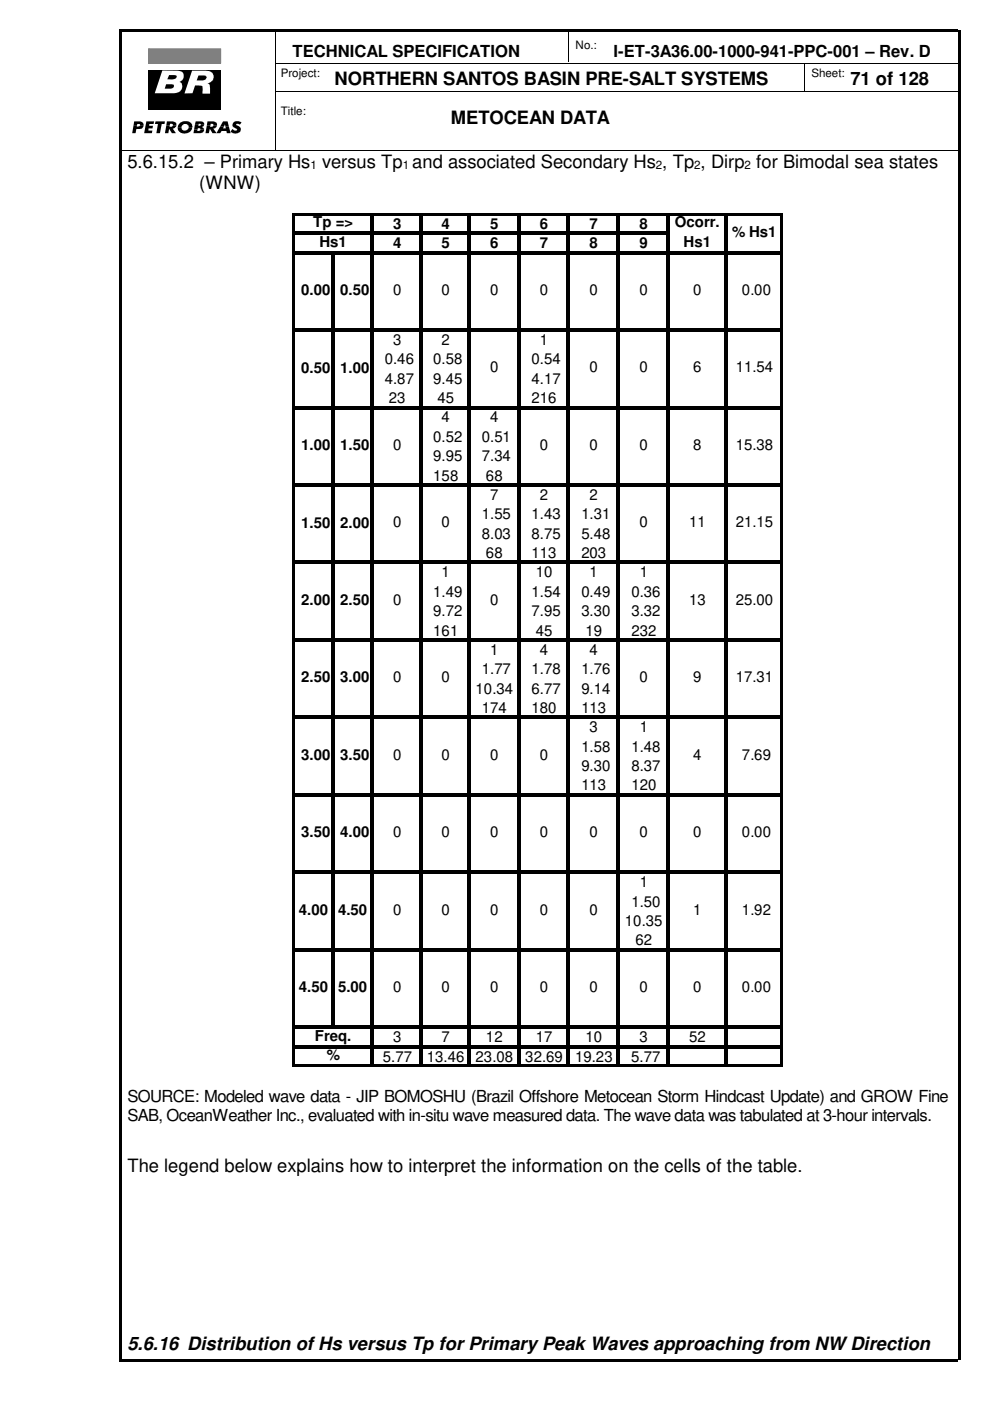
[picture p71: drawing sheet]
<svg xmlns="http://www.w3.org/2000/svg" width="210mm" height="297mm" viewBox="0 0 210 297" stroke-linecap="round" stroke-linejoin="round" font-family="sans-serif">
<defs><g id="words">
<g font-size="3.9">
<text x="71" y="18.1">NORTHERN SANTOS BASIN PRE-SALT SYSTEMS</text>
<text x="180.3" y="18.1">71 of 128</text>
<text x="95.6" y="26.2">METOCEAN DATA</text>
<text x="27" y="35.6">5.6.15.2 – Primary Hs versus Tp and associated Secondary Hs , Tp , Dirp for Bimodal sea states</text>
<text x="42.2" y="40">(WNW)</text>
<text x="27" y="248.5">The legend below explains how to interpret the information on the cells of the table.</text>
<text x="27" y="286.2">5.6.16 Distribution of Hs versus Tp for Primary Peak Waves approaching from NW Direction</text>
</g>
<g font-size="3.5">
<text x="62" y="12.1">TECHNICAL SPECIFICATION</text>
<text x="130.1" y="12.1">I-ET-3A36.00-1000-941-PPC-001 – Rev. D</text>
<text x="27" y="233.7">SOURCE: Modeled wave data - JIP BOMOSHU (Brazil Offshore Metocean Storm Hindcast Update) and GROW Fine</text>
<text x="27" y="237.7">SAB, OceanWeather Inc., evaluated with in-situ wave measured data. The wave data was tabulated at 3-hour intervals.</text>
</g>
<g font-size="3.2">
<text x="66.4" y="48.2">Tp =&gt;</text>
<text x="67.7" y="52.3">Hs1</text>
<text x="83.4" y="48.6">3</text>
<text x="83.4" y="52.7">4</text>
<text x="93.6" y="48.6">4</text>
<text x="93.6" y="52.7">5</text>
<text x="103.9" y="48.6">5</text>
<text x="103.9" y="52.7">6</text>
<text x="114.5" y="48.6">6</text>
<text x="114.5" y="52.7">7</text>
<text x="125" y="48.6">7</text>
<text x="125" y="52.7">8</text>
<text x="135.6" y="48.6">8</text>
<text x="135.6" y="52.7">9</text>
<text x="143.1" y="48.2">Ocorr.</text>
<text x="144.9" y="52.3">Hs1</text>
<text x="155.2" y="50.2">% Hs1</text>
<text x="63.8" y="62.6">0.00 0.50</text>
<text x="83.4" y="62.5">0</text>
<text x="93.6" y="62.5">0</text>
<text x="103.9" y="62.5">0</text>
<text x="114.5" y="62.5">0</text>
<text x="125" y="62.5">0</text>
<text x="135.6" y="62.5">0</text>
<text x="147" y="62.5">0</text>
<text x="157.3" y="62.5">0.00</text>
<text x="81.6" y="77.3">0.46</text>
<text x="83.4" y="73.2">3</text>
<text x="91.9" y="77.3">0.58</text>
<text x="93.6" y="73.2">2</text>
<text x="112.7" y="77.3">0.54</text>
<text x="114.5" y="73.2">1</text>
<text x="63.8" y="79">0.50 1.00</text>
<text x="81.6" y="81.4">4.87</text>
<text x="91.9" y="81.4">9.45</text>
<text x="103.9" y="79">0</text>
<text x="112.7" y="81.4">4.17</text>
<text x="125" y="79">0</text>
<text x="135.6" y="79">0</text>
<text x="147" y="79">6</text>
<text x="156" y="79">11.54</text>
<text x="82.5" y="85.5">23</text>
<text x="92.8" y="85.5">45</text>
<text x="93.6" y="89.6">4</text>
<text x="103.9" y="89.6">4</text>
<text x="112.7" y="85.5">216</text>
<text x="63.8" y="95.4">1.00 1.50</text>
<text x="83.4" y="95.4">0</text>
<text x="91.9" y="93.7">0.52</text>
<text x="102.2" y="93.7">0.51</text>
<text x="114.5" y="95.4">0</text>
<text x="125" y="95.4">0</text>
<text x="135.6" y="95.4">0</text>
<text x="147" y="95.4">8</text>
<text x="156" y="95.4">15.38</text>
<text x="91.9" y="101.9">158</text>
<text x="91.9" y="97.8">9.95</text>
<text x="102.2" y="97.8">7.34</text>
<text x="103" y="101.9">68</text>
<text x="103.9" y="106">7</text>
<text x="114.5" y="106">2</text>
<text x="125" y="106">2</text>
<text x="63.8" y="111.8">1.50</text>
<text x="72.1" y="111.8">2.00</text>
<text x="83.4" y="111.8">0</text>
<text x="93.6" y="111.8">0</text>
<text x="102.2" y="110.1">1.55</text>
<text x="112.7" y="110.1">1.43</text>
<text x="123.3" y="110.1">1.31</text>
<text x="135.6" y="111.8">0</text>
<text x="146.1" y="111.8">11</text>
<text x="156" y="111.8">21.15</text>
<text x="102.2" y="114.2">8.03</text>
<text x="103" y="118.3">68</text>
<text x="112.7" y="118.3">113</text>
<text x="112.7" y="114.2">8.75</text>
<text x="123.3" y="118.3">203</text>
<text x="123.3" y="114.2">5.48</text>
<text x="93.6" y="122.4">1</text>
<text x="113.6" y="122.4">10</text>
<text x="125" y="122.4">1</text>
<text x="135.6" y="122.4">1</text>
<text x="63.8" y="128.3">2.00 2.50</text>
<text x="83.4" y="128.2">0</text>
<text x="91.9" y="126.5">1.49</text>
<text x="91.9" y="130.6">9.72</text>
<text x="103.9" y="128.2">0</text>
<text x="112.7" y="126.5">1.54</text>
<text x="112.7" y="130.6">7.95</text>
<text x="123.3" y="126.5">0.49</text>
<text x="123.3" y="130.6">3.30</text>
<text x="133.9" y="126.5">0.36</text>
<text x="133.9" y="130.6">3.32</text>
<text x="146.1" y="128.2">13</text>
<text x="156" y="128.2">25.00</text>
<text x="91.9" y="134.7">161</text>
<text x="113.6" y="134.7">45</text>
<text x="124.2" y="134.7">19</text>
<text x="133.9" y="134.7">232</text>
<text x="102.2" y="143">1.77</text>
<text x="103.9" y="138.9">1</text>
<text x="112.7" y="143">1.78</text>
<text x="114.5" y="138.9">4</text>
<text x="123.3" y="143">1.76</text>
<text x="125" y="138.9">4</text>
<text x="63.8" y="144.7">2.50 3.00</text>
<text x="83.4" y="144.7">0</text>
<text x="93.6" y="144.7">0</text>
<text x="100.8" y="147.1">10.34</text>
<text x="112.7" y="147.1">6.77</text>
<text x="123.3" y="147.1">9.14</text>
<text x="135.6" y="144.7">0</text>
<text x="147" y="144.7">9</text>
<text x="156" y="144.7">17.31</text>
<text x="102.2" y="151.2">174</text>
<text x="112.7" y="151.2">180</text>
<text x="123.3" y="151.2">113</text>
<text x="125" y="155.3">3</text>
<text x="135.6" y="155.3">1</text>
<text x="63.8" y="161.1">3.00 3.50</text>
<text x="83.4" y="161.1">0</text>
<text x="93.6" y="161.1">0</text>
<text x="103.9" y="161.1">0</text>
<text x="114.5" y="161.1">0</text>
<text x="123.3" y="159.4">1.58</text>
<text x="133.9" y="159.4">1.48</text>
<text x="147" y="161.1">4</text>
<text x="157.3" y="161.1">7.69</text>
<text x="123.3" y="167.6">113</text>
<text x="123.3" y="163.5">9.30</text>
<text x="133.9" y="167.6">120</text>
<text x="133.9" y="163.5">8.37</text>
<text x="63.8" y="177.5">3.50</text>
<text x="72.1" y="177.5">4.00</text>
<text x="83.4" y="177.5">0</text>
<text x="93.6" y="177.5">0</text>
<text x="103.9" y="177.5">0</text>
<text x="114.5" y="177.5">0</text>
<text x="125" y="177.5">0</text>
<text x="135.6" y="177.5">0</text>
<text x="147" y="177.5">0</text>
<text x="157.3" y="177.5">0.00</text>
<text x="135.6" y="188.1">1</text>
<text x="63.4" y="194">4.00 4.50</text>
<text x="83.4" y="193.9">0</text>
<text x="93.6" y="193.9">0</text>
<text x="103.9" y="193.9">0</text>
<text x="114.5" y="193.9">0</text>
<text x="125" y="193.9">0</text>
<text x="132.5" y="196.3">10.35</text>
<text x="133.9" y="192.2">1.50</text>
<text x="147" y="193.9">1</text>
<text x="157.3" y="193.9">1.92</text>
<text x="134.7" y="200.4">62</text>
<text x="63.4" y="210.4">4.50 5.00</text>
<text x="83.4" y="210.4">0</text>
<text x="93.6" y="210.4">0</text>
<text x="103.9" y="210.4">0</text>
<text x="114.5" y="210.4">0</text>
<text x="125" y="210.4">0</text>
<text x="135.6" y="210.4">0</text>
<text x="147" y="210.4">0</text>
<text x="157.3" y="210.4">0.00</text>
<text x="66.8" y="220.7">Freq.</text>
<text x="83.4" y="221">3</text>
<text x="93.6" y="221">7</text>
<text x="103" y="221">12</text>
<text x="113.6" y="221">17</text>
<text x="124.2" y="221">10</text>
<text x="135.6" y="221">3</text>
<text x="146.1" y="221">52</text>
<text x="69.3" y="224.8">%</text>
<text x="81.2" y="225.1">5.77</text>
<text x="90.5" y="225.1">13.46</text>
<text x="100.8" y="225.1">23.08</text>
<text x="111.4" y="225.1">32.69</text>
<text x="122" y="225.1">19.23</text>
<text x="133.8" y="225.1">5.77</text>
</g>
<g font-size="2.5">
<text x="122" y="10.3">No.:</text>
<text x="59.5" y="16.3">Project:</text>
<text x="172" y="16.3">Sheet:</text>
<text x="59.5" y="24.5">Title:</text>
<text x="65.8" y="35.9">1</text>
<text x="85.4" y="35.9">1</text>
<text x="139.1" y="35.9">2</text>
<text x="147.2" y="35.9">2</text>
<text x="157.9" y="35.9">2</text>
</g>
</g></defs>
<path d="M25.4 6.3h177.8v.5h-177.8zM25.4 288.2h177.8v.6h-177.8zM25.4 6.3h.5v281.9h-.5zM203.1 6.3h.5v281.9h-.5z" fill="#000"/>
<path d="M58.4 13.4h144.8M58.4 19.4h144.8M58.5 6.3v25.4M120.5 6.3v6.9M170.5 13.3v6.1M25.4 31.8h177.8" fill="none" stroke="#000" stroke-width=".21"/>
<path d="M31.5 15h15.3v8.4h-15.3z" fill-rule="evenodd" fill="#000"/>
<path d="M40.7 15h2.9a1.36 1.36 0 0 1 1.7 1.1 1.36 1.36 0 0 1-1.2 1.6h-.1l.4 .2 .1 .3v1.7h-1.6v-1.6l-.7-.2h-.8l-.6 1.7h-1.7z" fill-rule="evenodd" fill="#fff"/>
<path d="M31.5 10.3h15.3v3.2h-15.3z" fill-rule="evenodd" fill="#7f7f7f"/>
<path d="M31.5 10.3h15.3v3.2h-15.3z" fill="none" stroke="#7f7f7f" stroke-width=".21"/>
<path d="M42.1 16h1a.5 .5 0 0 1 .7 .4 .5 .5 0 0 1-.5 .6l-1.6 .1z" fill-rule="evenodd" fill="#000"/>
<path d="M34.4 14.9l3.2 .1a1.23 1.23 0 0 1 1.3 1 1.23 1.23 0 0 1-.8 1.4 1.17 1.17 0 0 1 .6 1.1 1.17 1.17 0 0 1-.8 1l-.9 .3h-4.2z" fill-rule="evenodd" fill="#fff"/>
<g fill="#000">
<path d="M35.2 17.9h.8a.52 .52 0 0 1 .6 0 .52 .52 0 0 1 .1 .6l-.5 .3h-1.3z" fill-rule="evenodd"/>
<path d="M35.9 15.9h1a.45 .45 0 0 1 .6 .4 .45 .45 0 0 1-.6 .5h-1.4z" fill-rule="evenodd"/>
<path d="M28.4 25.7l1.6 .1 .4 .4v.3h-.7l-.2-.2h-.4l-.1 .2h-.7z" fill-rule="evenodd"/>
<path d="M28.3 26.5h.7v.3h.5l.2-.3h.7a.99 .99 0 0 1-1.3 .8h-.2l-.2 .9h-.7z" fill-rule="evenodd"/>
<path d="M31 25.7h1.7l-.1 .6h-.9l-.1 .4h.8l-.1 .5h-.8v.5h.8l-.1 .5h-1.6z" fill-rule="evenodd"/>
<path d="M33 25.7h2l-.1 .6h-.6l-.4 1.9h-.8l.4-1.9h-.6z" fill-rule="evenodd"/>
<path d="M35.4 25.7l1.6 .1 .3 .2 .1 .6h-.7v-.2l-.3-.2h-.3l-.1 .4h-.7z" fill-rule="evenodd"/>
<path d="M35.3 26.6h.7l-.1 .3h.5l.3-.3h.7l-.3 .5-.5 .2 .7 .9h-.9l-.5-.9-.2 .9h-.7z" fill-rule="evenodd"/>
<path d="M38.1 26.2l.2-.2a1.61 1.61 0 0 1 2.5 .8v.2h-.8a.77 .77 0 0 0-.8-.7 .77 .77 0 0 0-.7 .7h-.8z" fill-rule="evenodd"/>
<path d="M37.7 27h.8a.76 .76 0 0 0 .7 .7 .76 .76 0 0 0 .8-.7h.8a1.6 1.6 0 0 1-1.5 1.3 1.6 1.6 0 0 1-1.6-1z" fill-rule="evenodd"/>
<path d="M41.3 26.5h.8l-.1 .2h.4l.2-.2h.7l-.3 .3-.3 .1 .4 .2 .2 .4h-.8l-.1-.3h-.4l-.1 .3h-.8z" fill-rule="evenodd"/>
<path d="M41.1 27.5h.8l-.1 .3 .5-.1 .2-.2h.8v.2l-.4 .4-.3 .1h-1.6z" fill-rule="evenodd"/>
<path d="M41.5 25.7l1.5 .1 .3 .3v.3l-.7 .1-.1-.3h-.4v.3h-.8z" fill-rule="evenodd"/>
<path d="M44 25.7l1.6 .1 .3 .3 .1 .5h-.7l-.3-.4h-.3l-.1 .4h-.7z" fill-rule="evenodd"/>
<path d="M43.9 26.6h.7l-.1 .3a.52 .52 0 0 0 .8-.3h.7l-.4 .5-.4 .2 .7 .9h-.9l-.5-.9-.2 .9h-.7z" fill-rule="evenodd"/>
<path d="M47.3 25.7h1l.2 1.1h-.7l-.1-.5-.2 .5h-.8z" fill-rule="evenodd"/>
<path d="M46.7 26.8h.8l-.2 .4h.6l-.1-.4h.7l.4 1.4h-.8l-.1-.4h-1l-.3 .4h-.8z" fill-rule="evenodd"/>
<path d="M49.6 25.9l.4-.2 .9 .1 .3 .2-.4 .5a.37 .37 0 0 0-.4-.3 .37 .37 0 0 0-.3 .3l.1 .1a.85 .85 0 0 1 .9 .9 .85 .85 0 0 1-1 .8l-.7-.1-.5-.3 .4-.6a.57 .57 0 0 0 .5 .4 .57 .57 0 0 0 .5-.3l-.4-.2a.74 .74 0 0 1-.3-1.3z" fill-rule="evenodd"/>
</g>
<g fill="#fff">
<path d="M26.8 9.6h.3v.3h-.3z"/>
<path d="M27.1 9.6h28.1v.3h-28.1z"/>
<path d="M55.2 9.6h.3v.3h-.3z"/>
<path d="M26.8 28.7h.3v.2h-.3z"/>
<path d="M27.1 28.7h28.1v.2h-28.1z"/>
<path d="M55.2 28.7h.3v.2h-.3z"/>
<path d="M26.8 9.9h.3v18.8h-.3z"/>
<path d="M55.2 9.9h.3v18.8h-.3z"/>
</g>
<g fill="#000">
<path d="M62.5 45.2h103.4v.5h-103.4zM62.5 49.1h79.5v.7h-79.5zM62.5 53.2h103.4v.7h-103.4zM62.5 69.6h103.4v.7h-103.4zM62.5 86.1h103.4v.6h-103.4zM62.5 102.5h103.4v.7h-103.4zM62.5 118.9h103.4v.7h-103.4zM62.5 135.3h103.4v.7h-103.4zM62.5 151.8h103.4v.6h-103.4zM62.5 168.2h103.4v.7h-103.4zM62.5 184.6h103.4v.7h-103.4zM62.5 201h103.4v.7h-103.4z"/>
<path d="M62.5 217.5h103.4v.6h-103.4zM70.2 53.9h.7v164.2h-.7zM62 45.2h.5v181h-.5zM62.5 221.6h103.4v.6h-103.4zM62.5 225.7h103.4v.5h-103.4zM78.5 45.7h.7v180.5h-.7zM89 45.7h.7v180.5h-.7zM99.1 45.7h.6v180.5h-.6zM109.6 45.7h.7v180.5h-.7zM120.2 45.7h.7v180.5h-.7zM130.7 45.7h.7v180.5h-.7zM141.3 45.7h.7v180.5h-.7z"/>
<path d="M153.5 45.7h.7v180.5h-.7zM165.4 45.7h.5v180.5h-.5z"/>
</g>
<use href="#words"/>
</svg>
